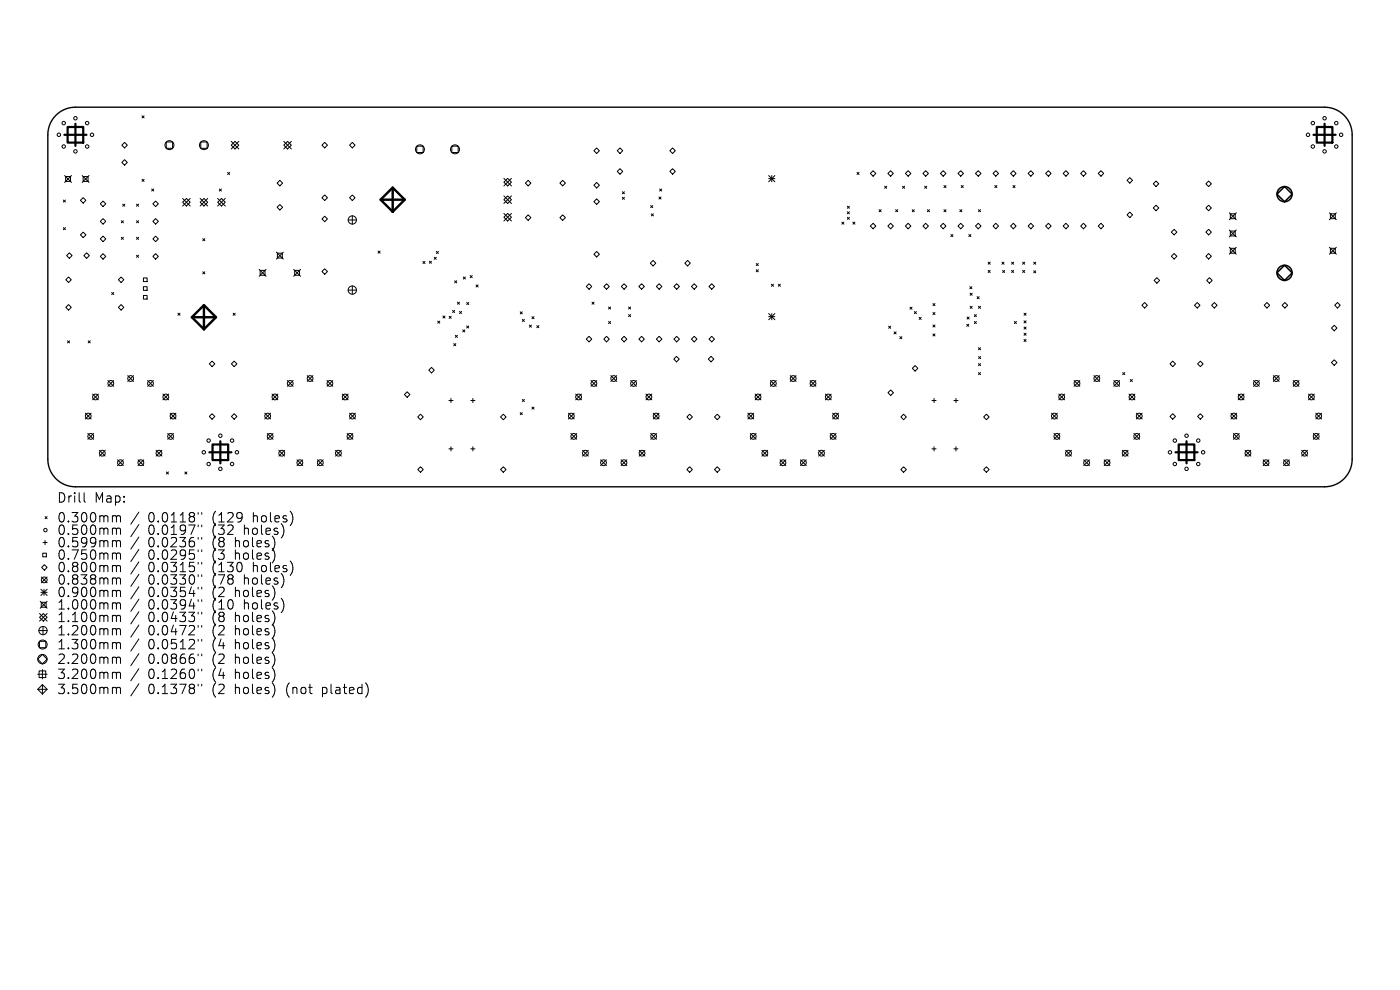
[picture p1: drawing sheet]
<svg xmlns="http://www.w3.org/2000/svg" width="297mm" height="210mm" viewBox="0 0 297 210" stroke-linecap="round" stroke-linejoin="round" font-family="sans-serif">
<defs><g id="words">
<g font-size="2.8">
<text x="12" y="106.9">Drill</text>
<text x="20" y="106.9">Map:</text>
<text x="12" y="111.1">0.300mm</text>
<text x="12" y="113.8">0.500mm</text>
<text x="31.4" y="111.1">0.0118&quot;</text>
<text x="31.4" y="113.8">0.0197&quot;</text>
<text x="45.2" y="111.1">(129</text>
<text x="45.2" y="113.8">(32</text>
<text x="52" y="113.8">holes)</text>
<text x="53.9" y="111.1">holes)</text>
<text x="12" y="116.4">0.599mm</text>
<text x="12" y="119">0.750mm</text>
<text x="31.4" y="116.4">0.0236&quot;</text>
<text x="31.4" y="119">0.0295&quot;</text>
<text x="45.2" y="116.4">(8</text>
<text x="45.2" y="119">(3</text>
<text x="50.1" y="116.4">holes)</text>
<text x="50.1" y="119">holes)</text>
<text x="12" y="121.7">0.800mm</text>
<text x="12" y="124.3">0.838mm</text>
<text x="31.4" y="121.7">0.0315&quot;</text>
<text x="31.4" y="124.3">0.0330&quot;</text>
<text x="45.2" y="121.7">(130</text>
<text x="45.2" y="124.3">(78</text>
<text x="52" y="124.3">holes)</text>
<text x="53.9" y="121.7">holes)</text>
<text x="12" y="127">0.900mm</text>
<text x="12" y="129.6">1.000mm</text>
<text x="31.4" y="127">0.0354&quot;</text>
<text x="31.4" y="129.6">0.0394&quot;</text>
<text x="45.2" y="127">(2</text>
<text x="45.2" y="129.6">(10</text>
<text x="50.1" y="127">holes)</text>
<text x="52" y="129.6">holes)</text>
<text x="12" y="132.3">1.100mm</text>
<text x="12" y="135.1">1.200mm</text>
<text x="31.4" y="132.3">0.0433&quot;</text>
<text x="31.4" y="135.1">0.0472&quot;</text>
<text x="45.2" y="132.3">(8</text>
<text x="45.2" y="135.1">(2</text>
<text x="50.1" y="132.3">holes)</text>
<text x="50.1" y="135.1">holes)</text>
<text x="12" y="138">1.300mm</text>
<text x="12" y="141.1">2.200mm</text>
<text x="31.4" y="138">0.0512&quot;</text>
<text x="31.4" y="141.1">0.0866&quot;</text>
<text x="45.2" y="138">(4</text>
<text x="45.2" y="141.1">(2</text>
<text x="50.1" y="138">holes)</text>
<text x="50.1" y="141.1">holes)</text>
<text x="12" y="144.3">3.200mm</text>
<text x="12" y="147.5">3.500mm</text>
<text x="31.4" y="144.3">0.1260&quot;</text>
<text x="31.4" y="147.5">0.1378&quot;</text>
<text x="45.2" y="144.3">(4</text>
<text x="45.2" y="147.5">(2</text>
<text x="50.1" y="144.3">holes)</text>
<text x="50.1" y="147.5">holes)</text>
<text x="61.2" y="147.5">(not</text>
<text x="69" y="147.5">plated)</text>
</g>
</g></defs>
<path d="M11.9 24.5a5.9 5.9 0 0 1 4.1-1.8h265a5.9 5.9 0 0 1 5.9 5.9v68.8a5.9 5.9 0 0 1-5.9 5.9h-265a5.9 5.9 0 0 1-5.9-5.9v-68.8a5.9 5.9 0 0 1 1.8-4.1z" fill="none" stroke="#000" stroke-width=".29"/>
<g fill="none" stroke="#000" stroke-width=".21">
<path d="M13.7 37.2l1.5 1.5M13.9 37.4h1.1v1.1h-1.1zM15.2 37.2l-1.5 1.5M17.4 37.2l1.5 1.5M17.6 37.4h1.1v1.1h-1.1zM18.9 37.2l-1.5 1.5M26.4 30.2l.6 .6-.6 .6-.6-.6zM26.4 33.9l.6 .6-.6 .5-.6-.5zM30.1 24.6l.5 .4M30.1 38l.5 .5M30.6 24.6l-.5 .4M30.6 38l-.5 .5"/>
<path d="M35.3 30.1h1.3v1.4h-1.3zM42.6 30.1h1.3v1.4h-1.3zM48.3 36.6l.4 .4M48.7 36.6l-.4 .4M49 30l1.7 1.6M49.9 30l.8 .8-.8 .8-.9-.8zM50.7 30l-1.7 1.6M59.4 38.3l.6 .5-.6 .6-.6-.6zM60.2 30l1.6 1.6M61 30l.8 .8-.8 .8-.8-.8zM61.8 30l-1.6 1.6M68.9 30.2l.6 .6-.6 .6-.6-.6z"/>
<path d="M74.7 30.2l.6 .6-.6 .6-.5-.6zM88.4 31h1.4v1.4h-1.4zM95.9 31h1.3v1.4h-1.3zM106.9 38.6l.8-.8 .8 .8-.8 .8zM106.9 37.8l1.6 1.6M108.5 37.8l-1.6 1.6M111.5 38.8l.5-.5 .6 .5-.6 .6zM119.4 38.3l.6 .5-.6 .6-.6-.6zM126.6 31.4l.6 .6-.6 .6-.6-.6zM126.6 38.7l.6 .6-.6 .6-.6-.6zM130.9 32l.6-.6 .6 .6-.6 .6zM130.9 36.4l.6-.6 .6 .6-.6 .5z"/>
<path d="M142.1 32l.6-.6 .6 .6-.6 .6zM142.1 36.4l.6-.6 .6 .6-.6 .5zM163.1 37.2l1.3 1.4M163.1 37.9h1.3M163.7 37.2v1.4M164.4 37.2l-1.3 1.4M181.8 36.6l.4 .4M182.2 36.6l-.4 .4M184.6 36.8l.6-.6 .6 .6-.6 .6zM187.7 39.5l.4 .4M188.1 39.5l-.4 .4M188.4 36.8l.5-.6 .6 .6-.6 .6z"/>
<path d="M191.5 39.5l.4 .4M191.9 39.5l-.4 .4M192.1 36.8l.6-.6 .5 .6-.5 .6zM195.8 36.8l.6-.6 .6 .6-.6 .6zM196.2 39.5l.4 .4M196.6 39.5l-.4 .4M200.1 36.2l.6 .6-.6 .6-.6-.6zM200.3 39.4l.4 .4M200.7 39.4l-.4 .4M203.2 36.8l.6-.6 .6 .6-.6 .6zM203.9 39.4l.5 .4M204.4 39.4l-.5 .4"/>
<path d="M206.9 36.8l.6-.6 .6 .6-.6 .6zM210.7 36.8l.6-.6 .5 .6-.5 .6zM211 39.4l.5 .4M211.5 39.4l-.5 .4M214.4 36.8l.6-.6 .6 .6-.6 .6zM214.9 39.4l.4 .4M215.3 39.4l-.4 .4M218.1 36.8l.6-.6 .6 .6-.6 .6zM221.8 36.8l.6-.6 .6 .6-.6 .6zM225.5 36.8l.6-.6 .6 .6-.6 .6zM229.3 36.8l.5-.6 .6 .6-.6 .6zM233 36.8l.6-.6 .5 .6-.5 .6z"/>
<path d="M239.1 38.3l.6-.6 .6 .6-.6 .5zM244.7 39l.5-.6 .6 .6-.6 .6zM256.4 38.4l.6 .6-.6 .6-.6-.6zM13.4 42.4l.5 .5M13.4 48.3l.5 .4M13.9 42.4l-.5 .5M13.9 48.3l-.5 .4M14.5 58.8l.6 .5-.6 .6-.5-.6zM14.7 53.6l.6 .6-.6 .6-.6-.6zM17.1 42.5l.5-.6 .6 .6-.6 .6zM17.1 49.8l.5-.6 .6 .6-.6 .6zM18.4 53.6l.6 .6-.6 .6-.6-.6z"/>
<path d="M21.3 43.2l.6-.5 .5 .5-.5 .6zM21.3 54.4l.6-.6 .5 .6-.5 .6zM21.9 46.4l.5 .6-.5 .5-.6-.5zM21.9 50.1l.5 .6-.5 .6-.6-.6zM25.7 58.8l.6 .5-.6 .6-.6-.6zM25.7 46.8l.5 .5M25.7 50.3l.5 .5M26 43.3l.5 .4M26.2 46.8l-.5 .5M26.2 50.3l-.5 .5M26.5 43.3l-.5 .4M29 43.3l.4 .4"/>
<path d="M29 46.8l.4 .5M29 50.3l.4 .5M29 54.1l.4 .5M29.4 43.3l-.4 .4M29.4 46.8l-.4 .5M29.4 50.3l-.4 .5M29.4 54.1l-.4 .5M30.4 59h.8v.7h-.8zM32.2 40.1l.4 .4M32.4 43.2l.6-.5 .6 .5-.6 .6zM32.4 50.7l.6-.6 .6 .6-.6 .6zM32.4 54.4l.6-.6 .6 .6-.6 .6z"/>
<path d="M32.6 40.1l-.4 .4M33 46.4l.6 .6-.6 .5-.6-.5zM38.7 42.9l.8-.8 .9 .8-.9 .8zM38.7 42.1l1.7 1.6M40.4 42.1l-1.7 1.6M42.5 42.9l.8-.8 .8 .8-.8 .8zM42.5 42.1l1.6 1.6M43 50.6l.5 .5M43 57.7l.5 .4M43.5 50.6l-.5 .5M43.5 57.7l-.5 .4M44.1 42.1l-1.6 1.6"/>
<path d="M46.2 42.9l.8-.8 .8 .8-.8 .8zM46.2 42.1l1.6 1.6M46.5 40.1l.5 .4M47 40.1l-.5 .4M47.8 42.1l-1.6 1.6M55 57.1l1.4 1.5M55.2 57.4h1v1h-1zM56.4 57.1l-1.4 1.5M58.6 53.5l1.5 1.4M58.8 44l.6-.6 .6 .6-.6 .6zM58.9 53.7h1v1h-1zM60.1 53.5l-1.5 1.4"/>
<path d="M62.3 57.1l1.5 1.5M62.5 57.4h1v1h-1zM63.8 57.1l-1.5 1.5M68.3 41.9l.6-.5 .6 .5-.6 .6zM68.3 46.4l.6-.5 .6 .5-.6 .6zM68.9 57l.6 .6-.6 .6-.6-.6zM73.9 46.7h1.7M74.2 41.9l.5-.5 .6 .5-.6 .6zM74.7 45.8v1.7M80.2 53.3l.4 .4M80.6 53.3l-.4 .4M89.7 55.5l.5 .4"/>
<path d="M90.2 55.5l-.5 .4M91.1 55.4l.4 .4M91.5 55.4l-.4 .4M92.1 54.6l.4 .4M92.5 54.6l-.4 .4M92.6 53.3l.4 .5M93 53.3l-.4 .5M96.5 59.6l.4 .4M96.9 59.6l-.4 .4M98.3 58.8l.4 .4M98.7 58.8l-.4 .4M99.7 58.5l.5 .4"/>
<path d="M100.2 58.5l-.5 .4M106.9 42.4l.8-.8 .8 .8-.8 .8zM106.9 46.1l.8-.8 .8 .8-.8 .8zM106.9 41.6l1.6 1.6M106.9 45.3l1.6 1.6M108.5 41.6l-1.6 1.6M108.5 45.3l-1.6 1.6M111.5 46.2l.5-.6 .6 .6-.6 .6zM118.8 46.2l.6-.6 .6 .6-.6 .6zM126.6 42.2l.6 .6-.6 .6-.6-.6zM126.6 53.3l.6 .6-.6 .6-.6-.6zM132 40.7l.5 .4"/>
<path d="M132 41.8l.5 .5M132.5 40.7l-.5 .4M132.5 41.8l-.5 .5M138 43.6l.5 .4M138.2 45.4l.4 .4M138.5 43.6l-.5 .4M138.5 55.2l.6 .6-.6 .6-.5-.6zM138.6 45.4l-.4 .4M139.8 41.8l.4 .4M139.9 40.1l.5 .4M140.2 41.8l-.4 .4M140.4 40.1l-.5 .4"/>
<path d="M145.3 55.8l.6-.6 .6 .6-.6 .6zM160.4 55.9l.5 .4M160.4 57.2l.5 .5M160.9 55.9l-.5 .4M160.9 57.2l-.5 .5M178.6 47.1l.4 .5M179 47.1l-.4 .5M179.8 43.7l.4 .5M179.8 44.9l.4 .5M179.8 46.1l.4 .4M180.2 43.7l-.4 .5M180.2 44.9l-.4 .5"/>
<path d="M180.2 46.1l-.4 .4M180.9 47.1l.5 .5M181.4 47.1l-.5 .5M184.6 48l.6-.6 .6 .6-.6 .5zM186.5 44.5l.4 .4M186.9 44.5l-.4 .4M188.4 48l.5-.6 .6 .6-.6 .5zM190 44.5l.4 .4M190.4 44.5l-.4 .4M192.1 48l.6-.6 .5 .6-.5 .5zM193.5 44.5l.5 .4M194 44.5l-.5 .4"/>
<path d="M195.8 48l.6-.6 .6 .6-.6 .5zM196.7 44.5l.5 .4M197.2 44.5l-.5 .4M200.1 47.4l.6 .6-.6 .5-.6-.5zM200.3 44.5l.4 .4M200.7 44.5l-.4 .4M201.7 49.8l.5 .4M202.2 49.8l-.5 .4M203.2 48l.6-.6 .6 .6-.6 .5zM203.6 44.5l.5 .4M204.1 44.5l-.5 .4M205.5 49.8l.5 .4"/>
<path d="M206 49.8l-.5 .4M206.9 48l.6-.6 .6 .6-.6 .5zM207.6 44.5l.4 .4M208 44.5l-.4 .4M209.6 55.6l.5 .4M209.6 57.4l.5 .4M210.1 55.6l-.5 .4M210.1 57.4l-.5 .4M210.7 48l.6-.6 .5 .6-.5 .5zM212.6 55.6l.4 .4M212.7 57.4l.4 .4M213 55.6l-.4 .4"/>
<path d="M213.1 57.4l-.4 .4M214.4 48l.6-.6 .6 .6-.6 .5zM214.6 55.6l.4 .4M214.6 57.4l.4 .4M215 55.6l-.4 .4M215 57.4l-.4 .4M216.9 55.6l.5 .4M216.9 57.4l.5 .4M217.4 55.6l-.5 .4M217.4 57.4l-.5 .4M218.1 48l.6-.6 .6 .6-.6 .5zM219.3 55.6l.4 .4"/>
<path d="M219.3 57.4l.4 .5M219.7 55.6l-.4 .4M219.7 57.4l-.4 .5M221.8 48l.6-.6 .6 .6-.6 .5zM225.5 48l.6-.6 .6 .6-.6 .5zM229.3 48l.5-.6 .6 .6-.6 .5zM233 48l.6-.6 .5 .6-.5 .5zM239.1 45.6l.6-.6 .6 .6-.6 .6zM244.7 44.1l.5-.6 .6 .6-.6 .6zM244.8 59.5l.6-.6 .6 .6-.6 .6zM248.5 49.2l.6-.5 .6 .5-.6 .6zM248.5 54.4l.6-.6 .6 .6-.6 .5z"/>
<path d="M256.4 43.5l.6 .6-.6 .6-.6-.6zM256.4 48.7l.6 .5-.6 .6-.6-.6zM256.4 53.8l.6 .6-.6 .5-.6-.5zM256.6 58.9l.6 .6-.6 .6-.6-.6zM260.8 45.1l1.5 1.5M260.8 48.8l1.5 1.5M260.8 52.5l1.5 1.4M261 45.4h1v1h-1zM261 49h1v1.1h-1zM261 52.7h1v1h-1zM262.3 45.1l-1.5 1.5M262.3 48.8l-1.5 1.5"/>
<path d="M262.3 52.5l-1.5 1.4M282 45.1l1.5 1.5M282 52.5l1.5 1.4M282.2 45.4h1.1v1h-1.1zM282.2 52.7h1.1v1h-1.1zM283.5 45.1l-1.5 1.5M283.5 52.5l-1.5 1.4M14.3 72.3l.5 .4M14.5 64.6l.6 .6-.6 .6-.5-.6zM14.8 72.3l-.5 .4M18.7 72.3l.5 .4M19.2 72.3l-.5 .4"/>
<path d="M23.7 62.1l.4 .4M24.1 62.1l-.4 .4M25.7 64.6l.6 .6-.6 .6-.6-.6zM27.1 79.7l1.2 1.2M28.3 79.7l-1.2 1.2M30.4 60.8h.8v.8h-.8zM30.4 62.7h.8v.7h-.8zM37.7 66.4l.5 .5M38.2 66.4l-.5 .5M44.4 77.2l.6-.6 .6 .6-.6 .6zM49.1 77.2l.6-.6 .6 .6-.6 .6zM49.5 66.4l.4 .5"/>
<path d="M49.9 66.4l-.4 .5M65.2 79.7l1.2 1.2M66.4 79.7l-1.2 1.2M73.9 61.5h1.7M74.7 60.7v1.7M91.5 77.9l.6 .6-.6 .6-.5-.6zM92.9 68.1l.4 .5M93.3 68.1l-.4 .5M94 67l.4 .5M94.4 67l-.4 .5M95.3 67.1l.4 .4M95.7 67.1l-.4 .4"/>
<path d="M96 65.9l.5 .4M96.3 72.9l.4 .4M96.5 65.9l-.5 .4M96.6 71.1l.4 .5M96.7 72.9l-.4 .4M97 71.1l-.4 .5M97 64.1l.5 .4M97.5 64.1l-.5 .4M97.5 66.1l.4 .4M97.9 66.1l-.4 .4M98.2 70l.4 .4M98.6 70l-.4 .4"/>
<path d="M99 69.1l.4 .5M99 64.2l.4 .4M99.4 69.1l-.4 .5M99.4 64.2l-.4 .4M101 60.4l.4 .5M101.4 60.4l-.4 .5M110.4 66.1l.4 .5M110.8 66.1l-.4 .5M110.8 67.8l.4 .4M111.2 67.8l-.4 .4M112.3 69l.4 .4M112.7 69l-.4 .4"/>
<path d="M112.9 67.2l.4 .4M113.3 67.2l-.4 .4M113.9 69.1l.4 .4M114.3 69.1l-.4 .4M124.4 60.8l.6-.6 .5 .6-.5 .6zM125 71.3l.5 .6-.5 .6-.6-.6zM125.6 64.1l.4 .4M126 64.1l-.4 .4M128.1 60.8l.6-.6 .6 .6-.6 .6zM128.1 71.9l.6-.6 .6 .6-.6 .6zM129.1 65.1l.4 .5M129.1 68.2l.4 .4"/>
<path d="M129.5 65.1l-.4 .5M129.5 68.2l-.4 .4M129.6 79.7l1.2 1.2M130.8 79.7l-1.2 1.2M132.4 60.2l.6 .6-.6 .6-.6-.6zM132.4 71.3l.6 .6-.6 .6-.6-.6zM133.3 65.1l.5 .5M133.3 66.7l.5 .5M133.8 65.1l-.5 .5M133.8 66.7l-.5 .5M135.5 60.8l.6-.6 .6 .6-.6 .6zM135.5 71.9l.6-.6 .6 .6-.6 .6z"/>
<path d="M139.2 60.8l.6-.6 .6 .6-.6 .6zM139.8 71.3l.6 .6-.6 .6-.6-.6zM143.5 75.6l.6 .6-.6 .6-.6-.6zM143.6 60.2l.5 .6-.5 .6-.6-.6zM143.6 71.3l.5 .6-.5 .6-.6-.6zM147.3 60.2l.6 .6-.6 .6-.6-.6zM147.3 71.3l.6 .6-.6 .6-.6-.6zM150.4 60.8l.6-.6 .6 .6-.6 .6zM150.8 75.6l.6 .6-.6 .6-.5-.6zM151 71.3l.6 .6-.6 .6-.6-.6zM163.1 66.5l1.3 1.3M163.1 67.2h1.3"/>
<path d="M163.7 60.3l.4 .4M163.7 66.5v1.3M164.1 60.3l-.4 .4M164.4 66.5l-1.3 1.3M165.1 60.3l.5 .4M165.6 60.3l-.5 .4M167.7 79.7l1.2 1.2M168.9 79.7l-1.2 1.2M188.5 69.2l.5 .4M189 69.2l-.5 .4M189.7 70.4l.4 .4M190.1 70.4l-.4 .4"/>
<path d="M190.9 71.4l.4 .5M191.3 71.4l-.4 .5M193 65.2l.5 .4M193.5 65.2l-.5 .4M194 66.1l.4 .4M194.1 77.5l.6 .6-.6 .6-.6-.6zM194.4 66.1l-.4 .4M195 67.3l.4 .5M195.4 67.3l-.4 .5M197.9 64.4l.5 .4M197.9 66.3l.5 .4M197.9 68.9l.5 .5"/>
<path d="M197.9 70.8l.5 .5M198.4 64.4l-.5 .4M198.4 66.3l-.5 .4M198.4 68.9l-.5 .5M198.4 70.8l-.5 .5M205.1 68.8l.4 .4M205.2 67.2l.4 .5M205.5 68.8l-.4 .4M205.6 67.2l-.4 .5M205.7 60.8l.5 .5M205.8 62.2l.4 .4M205.8 65l.4 .4"/>
<path d="M206.2 60.8l-.5 .5M206.2 62.2l-.4 .4M206.2 65l-.4 .4M206.7 66.7l.4 .5M206.7 68.2l.4 .4M207.1 66.7l-.4 .5M207.1 68.2l-.4 .4M207.3 62.9l.4 .5M207.6 65l.4 .4M207.6 77.1l.4 .5M207.6 79l.4 .5M207.6 73.8l.4 .4"/>
<path d="M207.6 75.6l.4 .5M207.7 62.9l-.4 .5M208 65l-.4 .4M208 77.1l-.4 .5M208 79l-.4 .5M208 73.8l-.4 .4M208 75.6l-.4 .5M215.2 68.2l.4 .4M215.6 68.2l-.4 .4M217.2 66.4l.5 .5M217.2 68.1l.5 .4M217.2 69.4l.5 .4"/>
<path d="M217.2 70.7l.5 .4M217.2 72l.5 .4M217.7 69.4l-.5 .4M217.7 66.4l-.5 .5M217.7 68.1l-.5 .4M217.7 70.7l-.5 .4M217.7 72l-.5 .4M232.1 79.7l1.2 1.2M233.3 79.7l-1.2 1.2M238.2 79l.4 .5M238.6 79l-.4 .5M242.8 64.2l.6 .6-.6 .5-.6-.5z"/>
<path d="M248.8 76.6l.6 .6-.6 .6-.6-.6zM254 64.2l.6 .6-.6 .5-.6-.5zM254.6 76.6l.6 .6-.6 .6-.5-.6zM257 64.8l.6-.6 .6 .6-.6 .5zM268.2 64.8l.6-.6 .6 .6-.6 .5zM270.1 79.7l1.3 1.2M271.4 79.7l-1.3 1.2M272.6 64.2l.6 .6-.6 .5-.6-.5zM282.5 69.6l.5-.6 .6 .6-.6 .6zM282.5 76.9l.5-.6 .6 .6-.6 .6zM283.2 64.8l.5-.6 .6 .6-.6 .5zM18.1 87.7l1.2 1.2"/>
<path d="M18.6 92l1.3 1.2M19.3 87.7l-1.2 1.2M19.6 83.6l1.3 1.2M19.9 92l-1.3 1.2M20.9 83.6l-1.3 1.2M21.1 95.5l1.2 1.3M22.3 95.5l-1.2 1.3M22.9 80.7l1.2 1.2M24.1 80.7l-1.2 1.2M24.9 97.5l1.3 1.3M26.2 97.5l-1.3 1.3M29.3 97.5l1.2 1.3"/>
<path d="M30.5 97.5l-1.2 1.3M31.3 80.7l1.2 1.2M32.5 80.7l-1.2 1.2M33.1 95.5l1.2 1.3M34.3 95.5l-1.2 1.3M34.6 83.6l1.2 1.2M35.6 92l1.2 1.2M35.8 83.6l-1.2 1.2M36.1 87.7l1.2 1.2M36.8 92l-1.2 1.2M37.3 87.7l-1.2 1.2M45 87.8l.6 .5-.6 .6-.6-.6z"/>
<path d="M49.7 87.8l.6 .5-.6 .6-.6-.6zM56.2 87.7l1.2 1.2M56.7 92l1.2 1.2M57.4 87.7l-1.2 1.2M57.7 83.6l1.2 1.2M57.9 92l-1.2 1.2M58.9 83.6l-1.2 1.2M59.2 95.5l1.2 1.3M60.4 95.5l-1.2 1.3M61 80.7l1.2 1.2M62.2 80.7l-1.2 1.2M63 97.5l1.2 1.3"/>
<path d="M64.2 97.5l-1.2 1.3M67.3 97.5l1.3 1.3M68.6 97.5l-1.3 1.3M69.4 80.7l1.2 1.2M70.6 80.7l-1.2 1.2M71.2 95.5l1.2 1.3M72.4 95.5l-1.2 1.3M72.6 83.6l1.3 1.2M73.6 92l1.3 1.2M73.9 83.6l-1.3 1.2M74.2 87.7l1.2 1.2M74.9 92l-1.3 1.2"/>
<path d="M75.4 87.7l-1.2 1.2M86.4 83.1l.6 .6-.6 .6-.6-.6zM88.6 88.4l.6-.5 .6 .5-.6 .6zM88.6 99.6l.6-.6 .6 .6-.6 .6zM95.2 85h.9M95.2 95.2h.9M95.7 84.5v.9M95.7 94.8v.9M99.9 85h.9M99.9 95.2h.9M100.3 84.5v.9M100.3 94.8v.9"/>
<path d="M106.2 88.4l.6-.5 .6 .5-.6 .6zM106.2 99.6l.6-.6 .6 .6-.6 .6zM110.4 87.5l.4 .5M110.8 87.5l-.4 .5M110.8 84.7l.4 .5M111.2 84.7l-.4 .5M112.9 86.4l.4 .4M113.3 86.4l-.4 .4M120.6 87.7l1.2 1.2M121.1 92l1.2 1.2M121.8 87.7l-1.2 1.2M122.1 83.6l1.3 1.2"/>
<path d="M122.3 92l-1.2 1.2M123.4 83.6l-1.3 1.2M123.6 95.5l1.2 1.3M124.8 95.5l-1.2 1.3M125.4 80.7l1.2 1.2M126.6 80.7l-1.2 1.2M127.4 97.5l1.2 1.3M128.6 97.5l-1.2 1.3M131.8 97.5l1.2 1.3M133 97.5l-1.2 1.3M133.8 80.7l1.2 1.2M135 80.7l-1.2 1.2"/>
<path d="M135.6 95.5l1.2 1.3M136.8 95.5l-1.2 1.3M137 83.6l1.3 1.2M138.1 92l1.2 1.2M138.3 83.6l-1.3 1.2M138.6 87.7l1.2 1.2M139.3 92l-1.2 1.2M139.8 87.7l-1.2 1.2M145.7 88.4l.6-.5 .6 .5-.6 .6zM145.7 99.6l.6-.6 .6 .6-.6 .6zM151.6 88.4l.6-.5 .5 .5-.5 .6zM151.6 99.6l.6-.6 .5 .6-.5 .6z"/>
<path d="M158.7 87.7l1.2 1.2M159.2 92l1.2 1.2M159.9 87.7l-1.2 1.2M160.2 83.6l1.2 1.2M160.4 92l-1.2 1.2M161.4 83.6l-1.2 1.2M161.6 95.5l1.3 1.3M162.9 95.5l-1.3 1.3M163.4 80.7l1.3 1.2M164.7 80.7l-1.3 1.2M165.5 97.5l1.2 1.3M166.7 97.5l-1.2 1.3"/>
<path d="M169.8 97.5l1.2 1.3M171 97.5l-1.2 1.3M171.9 80.7l1.2 1.2M173.1 80.7l-1.2 1.2M173.7 95.5l1.2 1.3M174.9 95.5l-1.2 1.3M175.1 83.6l1.2 1.2M176.1 92l1.3 1.2M176.3 83.6l-1.2 1.2M176.6 87.7l1.3 1.2M177.4 92l-1.3 1.2M177.9 87.7l-1.3 1.2"/>
<path d="M188.4 83.3l.6-.6 .5 .6-.5 .6zM191.1 88.4l.6-.5 .6 .5-.6 .6zM191.1 99.6l.6-.6 .6 .6-.6 .6zM197.7 85h.9M197.7 95.2h.9M198.2 84.5v.9M198.2 94.8v.9M202.4 85h.8M202.4 95.2h.8M202.8 84.5v.9M202.8 94.8v.9M208.7 88.4l.6-.5 .5 .5-.5 .6z"/>
<path d="M208.7 99.6l.6-.6 .5 .6-.5 .6zM223.1 87.7l1.2 1.2M223.6 92l1.2 1.2M224.3 87.7l-1.2 1.2M224.6 83.6l1.2 1.2M224.8 92l-1.2 1.2M225.8 83.6l-1.2 1.2M226.1 95.5l1.2 1.3M227.3 95.5l-1.2 1.3M227.9 80.7l1.2 1.2M229.1 80.7l-1.2 1.2M229.9 97.5l1.2 1.3"/>
<path d="M231.1 97.5l-1.2 1.3M234.2 97.5l1.3 1.3M235.5 97.5l-1.3 1.3M236.3 80.7l1.2 1.2M237.5 80.7l-1.2 1.2M238.1 95.5l1.2 1.3M239.3 95.5l-1.2 1.3M239.5 83.6l1.3 1.2M239.8 80.5l.4 .4M240.2 80.5l-.4 .4M240.5 92l1.3 1.2M240.8 83.6l-1.3 1.2"/>
<path d="M241.1 87.7l1.2 1.2M241.8 92l-1.3 1.2M242.3 87.7l-1.2 1.2M248.8 87.8l.6 .5-.6 .6-.6-.6zM254.6 87.8l.6 .5-.6 .6-.5-.6zM261.1 87.7l1.3 1.2M261.7 92l1.2 1.2M262.4 87.7l-1.3 1.2M262.7 83.6l1.2 1.2M262.9 92l-1.2 1.2M263.9 83.6l-1.2 1.2M264.1 95.5l1.3 1.3"/>
<path d="M265.4 95.5l-1.3 1.3M265.9 80.7l1.3 1.2M267.2 80.7l-1.3 1.2M268 97.5l1.2 1.3M269.2 97.5l-1.2 1.3M272.3 97.5l1.2 1.3M273.5 97.5l-1.2 1.3M274.3 80.7l1.3 1.2M275.6 80.7l-1.3 1.2M276.1 95.5l1.3 1.3M277.4 95.5l-1.3 1.3M277.6 83.6l1.2 1.2"/>
<path d="M278.6 92l1.2 1.2M278.8 83.6l-1.2 1.2M279.1 87.7l1.3 1.2M279.8 92l-1.2 1.2M280.4 87.7l-1.3 1.2M9.1 117.3h.7v.8h-.7zM9.1 115.1h.9M9.4 119.8l.6 .6-.6 .6-.6-.6zM9.6 109.6l.4 .4M9.6 114.7v.8M10 109.6l-.4 .4M17.8 104.5v1.7l.3 .3"/>
<path d="M24.1 109.4h.3l.3 .3M24.1 112h.3l.3 .3M24.1 114.7h.3l.3 .3M24.1 117.3h.3l.3 .3M24.1 120h.3l.3 .2M24.7 109.7l.3-.3 .5 .1 .1 1.2M24.7 109.7v1M24.7 112.3v1.1M24.7 115v1M24.7 117.6v1M24.7 112.3l.3-.3 .5 .1 .1 1.3M24.7 115l.3-.3 .5 .1 .1 1.2"/>
<path d="M24.7 117.6l.3-.3 .5 .1 .1 1.2M29.5 108.6l-1.7 2.6M29.5 111.3l-1.7 2.5M29.5 113.9l-1.7 2.6M29.5 116.6l-1.7 2.5M29.5 119.2l-1.7 2.6M35.3 100.1l.4 .5M35.7 100.1l-.4 .5M39.2 100.1l.4 .5M39.6 100.1l-.4 .5M42 108.7v.4M42 111.4v.3"/>
<path d="M42 114v.4M42 116.6v.4M42 119.3v.4M42.8 108.7v.4M42.8 111.4v.3M42.8 114v.4M42.8 116.6v.4M42.8 119.3v.4M8.2 133.8h1.8M8.4 136h1.3v1.4h-1.3zM8.4 131l.8-.9 .8 .9-.8 .8zM8.4 130.1l1.6 1.7"/>
<path d="M8.5 127.6l1.5 1.4M8.7 125l1.3 1.3M8.7 125.7h1.3M8.8 127.8h1v1h-1zM8.8 122.4l1.2 1.2M9 138.8l1 1-1 1-1-1zM9.1 132.9v1.7M9.3 125v1.3M10 122.4l-1.2 1.2M10 125l-1.3 1.3M10 127.6l-1.5 1.4M10 130.1l-1.6 1.7"/>
<path d="M24.1 122.6h.3l.3 .3M24.1 125.2h.3l.3 .3M24.1 127.9h.3l.3 .3M24.1 130.5h.3l.3 .3M24.1 133.3h.3l.3 .3M24.1 136.3h.3l.3 .3M24.1 139.4h.3l.3 .3M24.7 120.2v1.1M24.7 122.9v1M24.7 125.5v1.1M24.7 128.2v1M24.7 130.8v1.1"/>
<path d="M24.7 133.6v1.1M24.7 136.6v1M24.7 139.7v1M24.7 120.2l.3-.2h.5l.1 1.3M24.7 122.9l.3-.3 .5 .1 .1 1.2M24.7 125.5l.3-.3 .5 .1 .1 1.3M24.7 128.2l.3-.3 .5 .1 .1 1.2M24.7 130.8l.3-.3 .5 .1 .1 1.3M24.7 133.6l.3-.3 .5 .1 .1 1.3M24.7 136.6l.3-.3 .5 .1 .1 1.2M24.7 139.7l.3-.3 .5 .1 .1 1.2M29.5 121.8l-1.7 2.6"/>
<path d="M29.5 124.5l-1.7 2.5M29.5 127.1l-1.7 2.6M29.5 129.8l-1.7 2.5M29.5 132.6l-1.7 2.6M29.5 135.5l-1.7 2.6M29.5 138.6l-1.7 2.6M42 121.9v.4M42 124.6v.3M42 127.2v.4M42 129.9v.4M42 132.7v.4M42 135.6v.4"/>
<path d="M42 138.7v.4M42.8 121.9v.4M42.8 124.6v.3M42.8 127.2v.4M42.8 129.9v.4M42.8 132.7v.4M42.8 135.6v.4M42.8 138.7v.4M8 146.2l1-1 1 1-1 1zM8 143h2M8 146.2h2M8.3 142.3h1.4v1.4h-1.4z"/>
<path d="M9 142v2M9 145.2v2M24.1 142.6h.3l.3 .3M24.1 145.8h.3l.3 .3M24.7 142.9v1M24.7 146.1v1M24.7 142.9l.3-.3 .5 .1 .1 1.2M24.7 146.1l.3-.3 .5 .1 .1 1.2M29.5 141.8l-1.7 2.6M29.5 145l-1.7 2.6M42 141.9v.4M42 145.1v.4"/>
<path d="M42.8 141.9v.4M42.8 145.1v.4"/>
<circle cx="12.5" cy="28.6" r=".37"/>
<circle cx="13.5" cy="26.1" r=".37"/>
<circle cx="13.5" cy="31.1" r=".37"/>
<circle cx="16" cy="25.1" r=".37"/>
<circle cx="16" cy="32.1" r=".37"/>
<circle cx="18.5" cy="26.1" r=".37"/>
<circle cx="18.5" cy="31.1" r=".37"/>
<circle cx="19.5" cy="28.6" r=".37"/>
<circle cx="35.9" cy="30.8" r=".95"/>
<circle cx="43.3" cy="30.8" r=".95"/>
<circle cx="89.1" cy="31.7" r=".95"/>
<circle cx="96.5" cy="31.7" r=".95"/>
<circle cx="277.5" cy="28.6" r=".37"/>
<circle cx="278.5" cy="26.1" r=".37"/>
<circle cx="278.5" cy="31.1" r=".37"/>
<circle cx="281" cy="25.1" r=".37"/>
<circle cx="281" cy="32.1" r=".37"/>
<circle cx="283.5" cy="26.1" r=".37"/>
<circle cx="283.5" cy="31.1" r=".37"/>
<circle cx="284.5" cy="28.6" r=".37"/>
<circle cx="74.7" cy="46.7" r=".88"/>
<circle cx="74.7" cy="61.5" r=".88"/>
<circle cx="18.7" cy="88.3" r=".61"/>
<circle cx="19.2" cy="92.6" r=".61"/>
<circle cx="20.3" cy="84.2" r=".61"/>
<circle cx="21.7" cy="96.1" r=".61"/>
<circle cx="23.5" cy="81.3" r=".61"/>
<circle cx="25.5" cy="98.2" r=".61"/>
<circle cx="27.7" cy="80.3" r=".61"/>
<circle cx="29.9" cy="98.2" r=".61"/>
<circle cx="31.9" cy="81.3" r=".61"/>
<circle cx="33.7" cy="96.1" r=".61"/>
<circle cx="35.2" cy="84.2" r=".61"/>
<circle cx="36.2" cy="92.6" r=".61"/>
<circle cx="36.7" cy="88.3" r=".61"/>
<circle cx="43.2" cy="95.9" r=".37"/>
<circle cx="44.3" cy="98.4" r=".37"/>
<circle cx="44.3" cy="93.5" r=".37"/>
<circle cx="46.7" cy="99.5" r=".37"/>
<circle cx="46.7" cy="92.4" r=".37"/>
<circle cx="49.2" cy="98.4" r=".37"/>
<circle cx="49.2" cy="93.5" r=".37"/>
<circle cx="50.3" cy="95.9" r=".37"/>
<circle cx="56.8" cy="88.3" r=".61"/>
<circle cx="57.3" cy="92.6" r=".61"/>
<circle cx="58.3" cy="84.2" r=".61"/>
<circle cx="59.8" cy="96.1" r=".61"/>
<circle cx="61.6" cy="81.3" r=".61"/>
<circle cx="63.6" cy="98.2" r=".61"/>
<circle cx="65.8" cy="80.3" r=".61"/>
<circle cx="67.9" cy="98.2" r=".61"/>
<circle cx="70" cy="81.3" r=".61"/>
<circle cx="71.8" cy="96.1" r=".61"/>
<circle cx="73.2" cy="84.2" r=".61"/>
<circle cx="74.3" cy="92.6" r=".61"/>
<circle cx="74.8" cy="88.3" r=".61"/>
<circle cx="121.2" cy="88.3" r=".61"/>
<circle cx="121.7" cy="92.6" r=".61"/>
<circle cx="122.7" cy="84.2" r=".61"/>
<circle cx="124.2" cy="96.1" r=".61"/>
<circle cx="126" cy="81.3" r=".61"/>
<circle cx="128" cy="98.2" r=".61"/>
<circle cx="130.2" cy="80.3" r=".61"/>
<circle cx="132.4" cy="98.2" r=".61"/>
<circle cx="134.4" cy="81.3" r=".61"/>
<circle cx="136.2" cy="96.1" r=".61"/>
<circle cx="137.7" cy="84.2" r=".61"/>
<circle cx="138.7" cy="92.6" r=".61"/>
<circle cx="139.2" cy="88.3" r=".61"/>
<circle cx="159.3" cy="88.3" r=".61"/>
<circle cx="159.8" cy="92.6" r=".61"/>
<circle cx="160.8" cy="84.2" r=".61"/>
<circle cx="162.3" cy="96.1" r=".61"/>
<circle cx="164.1" cy="81.3" r=".61"/>
<circle cx="166.1" cy="98.2" r=".61"/>
<circle cx="168.3" cy="80.3" r=".61"/>
<circle cx="170.4" cy="98.2" r=".61"/>
<circle cx="172.5" cy="81.3" r=".61"/>
<circle cx="174.3" cy="96.1" r=".61"/>
<circle cx="175.7" cy="84.2" r=".61"/>
<circle cx="176.7" cy="92.6" r=".61"/>
<circle cx="177.3" cy="88.3" r=".61"/>
<circle cx="223.7" cy="88.3" r=".61"/>
<circle cx="224.2" cy="92.6" r=".61"/>
<circle cx="225.2" cy="84.2" r=".61"/>
<circle cx="226.7" cy="96.1" r=".61"/>
<circle cx="228.5" cy="81.3" r=".61"/>
<circle cx="230.5" cy="98.2" r=".61"/>
<circle cx="232.7" cy="80.3" r=".61"/>
<circle cx="234.9" cy="98.2" r=".61"/>
<circle cx="236.9" cy="81.3" r=".61"/>
<circle cx="238.7" cy="96.1" r=".61"/>
<circle cx="240.1" cy="84.2" r=".61"/>
<circle cx="241.2" cy="92.6" r=".61"/>
<circle cx="241.7" cy="88.3" r=".61"/>
<circle cx="248.2" cy="95.9" r=".37"/>
<circle cx="249.2" cy="98.4" r=".37"/>
<circle cx="249.2" cy="93.5" r=".37"/>
<circle cx="251.7" cy="99.5" r=".37"/>
<circle cx="251.7" cy="92.4" r=".37"/>
<circle cx="254.2" cy="98.4" r=".37"/>
<circle cx="254.2" cy="93.5" r=".37"/>
<circle cx="255.2" cy="95.9" r=".37"/>
<circle cx="261.8" cy="88.3" r=".61"/>
<circle cx="262.3" cy="92.6" r=".61"/>
<circle cx="263.3" cy="84.2" r=".61"/>
<circle cx="264.7" cy="96.1" r=".61"/>
<circle cx="266.5" cy="81.3" r=".61"/>
<circle cx="268.6" cy="98.2" r=".61"/>
<circle cx="270.8" cy="80.3" r=".61"/>
<circle cx="272.9" cy="98.2" r=".61"/>
<circle cx="275" cy="81.3" r=".61"/>
<circle cx="276.8" cy="96.1" r=".61"/>
<circle cx="278.2" cy="84.2" r=".61"/>
<circle cx="279.2" cy="92.6" r=".61"/>
<circle cx="279.7" cy="88.3" r=".61"/>
<circle cx="9.6" cy="112.5" r=".37"/>
<circle cx="9" cy="139.8" r="1"/>
<circle cx="9" cy="136.7" r=".95"/>
<circle cx="9.1" cy="133.8" r=".88"/>
<circle cx="9.4" cy="123" r=".61"/>
</g>
<g fill="none" stroke="#000" stroke-width=".32">
<path d="M272.5 39.6l1.6 1.6-1.6 1.6-1.6-1.6zM272.5 56.3l1.6 1.6-1.6 1.6-1.6-1.6z"/>
<circle cx="272.5" cy="41.2" r="1.61"/>
<circle cx="272.5" cy="57.9" r="1.61"/>
</g>
<path d="M13.7 28.6h4.6M14.3 26.9h3.4v3.4h-3.4zM16 26.3v4.6M278.7 28.6h4.6M279.3 26.9h3.4v3.4h-3.4zM281 26.3v4.6M44.4 95.9h4.7M45.1 94.3h3.3v3.3h-3.3zM46.7 93.6v4.7M249.4 95.9h4.7M250.1 94.3h3.3v3.3h-3.3zM251.7 93.6v4.7" fill="none" stroke="#000" stroke-width=".47"/>
<path d="M83.3 39.8l2.6 2.6-2.6 2.5-2.6-2.5zM83.3 39.8v5.1M80.7 42.4h5.2M40.7 67.3l2.6-2.6 2.5 2.6-2.5 2.6zM40.7 67.3h5.1M43.3 64.7v5.2" fill="none" stroke="#000" stroke-width=".51"/>
<use href="#words"/>
</svg>
